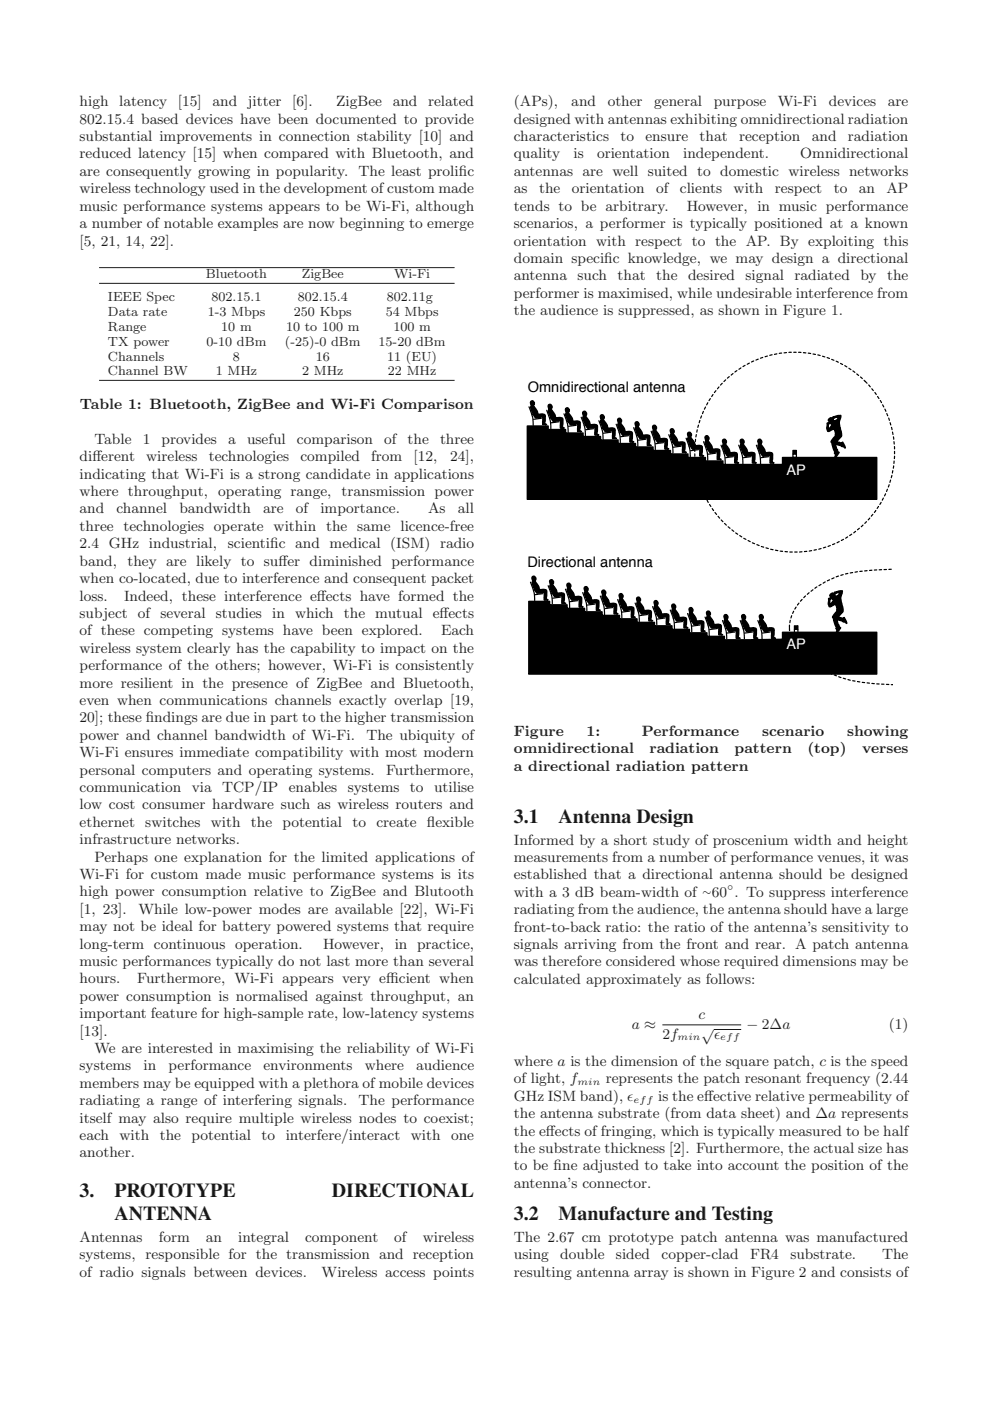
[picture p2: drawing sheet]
<svg xmlns="http://www.w3.org/2000/svg" width="210mm" height="297mm" viewBox="0 0 210 297" stroke-linecap="round" stroke-linejoin="round" font-family="sans-serif">
<defs><g id="words">
<g font-size="4.2" fill="#231f20">
<text x="109" y="174.5">3.1</text>
<text x="118.4" y="174.5">Antenna Design</text>
<text x="16.9" y="253.8">3.</text>
<text x="24.3" y="253.8">PROTOTYPE</text>
<text x="70.4" y="253.8">DIRECTIONAL</text>
<text x="24.3" y="258.7">ANTENNA</text>
<text x="109" y="258.7">3.2</text>
<text x="118.4" y="258.7">Manufacture and Testing</text>
</g>
<g font-size="3.2" fill="#231f20">
<text x="16.9" y="22.5">high</text>
<text x="25.3" y="22.5">latency</text>
<text x="37.7" y="22.5">[15]</text>
<text x="45.1" y="22.5">and</text>
<text x="52.6" y="22.5">jitter</text>
<text x="62" y="22.5">[6].</text>
<text x="71.3" y="22.5">ZigBee</text>
<text x="83.3" y="22.5">and</text>
<text x="90.8" y="22.5">related</text>
<text x="109" y="22.5">(APs),</text>
<text x="121.1" y="22.5">and</text>
<text x="128.8" y="22.5">other</text>
<text x="138.7" y="22.5">general</text>
<text x="151.3" y="22.5">purpose</text>
<text x="164.9" y="22.5">Wi-Fi</text>
<text x="175.7" y="22.5">devices</text>
<text x="188.3" y="22.5">are</text>
<text x="16.9" y="26.2">802.15.4 based devices have been documented to provide</text>
<text x="16.9" y="29.9">substantial improvements in connection stability [10] and</text>
<text x="109" y="26.2">designed with antennas exhibiting omnidirectional radiation</text>
<text x="109" y="29.9">characteristics</text>
<text x="131.5" y="29.9">to</text>
<text x="136.9" y="29.9">ensure</text>
<text x="148.3" y="29.9">that</text>
<text x="156.7" y="29.9">reception</text>
<text x="172.1" y="29.9">and</text>
<text x="179.8" y="29.9">radiation</text>
<text x="16.9" y="33.6">reduced latency [15] when compared with Bluetooth, and</text>
<text x="109" y="33.6">quality</text>
<text x="121.6" y="33.6">is</text>
<text x="126.6" y="33.6">orientation</text>
<text x="144.8" y="33.6">independent.</text>
<text x="169.7" y="33.6">Omnidirectional</text>
<text x="16.9" y="37.3">are consequently growing in popularity. The least prolif</text>
<text x="16.9" y="41">wireless technology used in the development of custom made</text>
<text x="97.3" y="37.3">ic</text>
<text x="109" y="37.3">antennas are well suited to domestic wireless networks</text>
<text x="109" y="41">as</text>
<text x="114.3" y="41">the</text>
<text x="121.2" y="41">orientation</text>
<text x="139.1" y="41">of</text>
<text x="144.2" y="41">clients</text>
<text x="155.5" y="41">with</text>
<text x="164.3" y="41">respect</text>
<text x="176.8" y="41">to</text>
<text x="182.1" y="41">an</text>
<text x="188" y="41">AP</text>
<text x="16.9" y="44.7">music performance systems appears to be Wi-Fi, although</text>
<text x="109" y="44.7">tends to be arbitrary.</text>
<text x="145.6" y="44.7">However, in music performance</text>
<text x="16.9" y="48.4">a number of notable examples are now beginning to emerge</text>
<text x="16.9" y="52.1">[5, 21, 14, 22].</text>
<text x="109" y="48.4">scenarios, a performer is typically positioned at a known</text>
<text x="109" y="52.1">orientation with respect to the AP. By exploiting this</text>
<text x="109" y="55.7">domain specif</text>
<text x="109" y="59.4">antenna</text>
<text x="122.5" y="59.4">such</text>
<text x="128.1" y="55.7">ic knowledge, we may design a directional</text>
<text x="130.9" y="59.4">that</text>
<text x="139.1" y="59.4">the</text>
<text x="145.9" y="59.4">desired</text>
<text x="158.1" y="59.4">signal</text>
<text x="168.4" y="59.4">radiated</text>
<text x="182.4" y="59.4">by</text>
<text x="188.1" y="59.4">the</text>
<text x="109" y="63.1">performer is maximised, while undesirable interference from</text>
<text x="109" y="66.8">the audience is suppressed, as shown in Figure 1.</text>
<text x="17" y="86.8">Table 1: Bluetooth, ZigBee and Wi-Fi Comparison</text>
<text x="20" y="94.1">Table</text>
<text x="30.3" y="94.1">1</text>
<text x="34.3" y="94.1">provides</text>
<text x="48.4" y="94.1">a</text>
<text x="52.4" y="94.1">useful</text>
<text x="63" y="94.1">comparison</text>
<text x="81.4" y="94.1">of the</text>
<text x="93.3" y="94.1">three</text>
<text x="16.9" y="97.8">dif</text>
<text x="16.9" y="101.5">indicating that Wi-Fi is a strong candidate in applications</text>
<text x="19.6" y="97.8">ferent</text>
<text x="31" y="97.8">wireless</text>
<text x="44.3" y="97.8">technologies</text>
<text x="63.7" y="97.8">compiled</text>
<text x="78.7" y="97.8">from</text>
<text x="87.7" y="97.8">[12,</text>
<text x="95.5" y="97.8">24],</text>
<text x="16.9" y="105.2">where throughput, operating range, transmission power</text>
<text x="16.9" y="108.9">and</text>
<text x="16.9" y="112.6">three technologies operate within the same licence-free</text>
<text x="24.7" y="108.9">channel</text>
<text x="38" y="108.9">bandwidth</text>
<text x="55.8" y="108.9">are</text>
<text x="62.7" y="108.9">of</text>
<text x="67.9" y="108.9">importance.</text>
<text x="90.8" y="108.9">As</text>
<text x="97.1" y="108.9">all</text>
<text x="16.9" y="116.2">2.4 GHz industrial,</text>
<text x="16.9" y="119.9">band, they are likely to suf</text>
<text x="48.3" y="116.2">scientif</text>
<text x="57.3" y="116.2">ic and medical (ISM) radio</text>
<text x="59" y="119.9">fer diminished performance</text>
<text x="16.9" y="123.6">when co-located, due to interference and consequent packet</text>
<text x="16.9" y="127.3">loss.</text>
<text x="16.9" y="131">subject of several studies in which the mutual ef</text>
<text x="26.3" y="127.3">Indeed, these interference ef</text>
<text x="67.2" y="127.3">fects have formed the</text>
<text x="93.2" y="131">fects</text>
<text x="16.9" y="134.7">of these competing systems have been explored.</text>
<text x="93.5" y="134.7">Each</text>
<text x="16.9" y="138.4">wireless system clearly has the capability to impact on the</text>
<text x="16.9" y="142.1">performance of the others; however, Wi-Fi is consistently</text>
<text x="16.9" y="145.8">more resilient in the presence of ZigBee and Bluetooth,</text>
<text x="16.9" y="149.5">even when communications channels exactly overlap [19,</text>
<text x="16.9" y="153.2">20]; these f</text>
<text x="30.9" y="153.2">indings are due in part to the higher transmission</text>
<text x="16.9" y="156.8">power and channel bandwidth of Wi-Fi.</text>
<text x="16.9" y="160.5">Wi-Fi ensures immediate compatibility with most modern</text>
<text x="77.7" y="156.8">The ubiquity of</text>
<text x="109" y="156.1">Figure</text>
<text x="109" y="159.7">omnidirectional</text>
<text x="124.4" y="156.1">1:</text>
<text x="136.1" y="156.1">Performance</text>
<text x="137.7" y="159.7">radiation</text>
<text x="155.7" y="159.7">pattern</text>
<text x="161.6" y="156.1">scenario</text>
<text x="171.2" y="159.7">(top)</text>
<text x="179.6" y="156.1">showing</text>
<text x="182.8" y="159.7">verses</text>
<text x="16.9" y="164.2">personal computers and operating systems.</text>
<text x="16.9" y="167.9">communication via TCP/IP enables systems to utilise</text>
<text x="81.9" y="164.2">Furthermore,</text>
<text x="109" y="163.4">a directional radiation pattern</text>
<text x="16.9" y="171.6">low cost consumer hardware such as wireless routers and</text>
<text x="16.9" y="175.3">ethernet switches with the potential to create f</text>
<text x="16.9" y="179">infrastructure networks.</text>
<text x="90.5" y="175.3">lexible</text>
<text x="109" y="179.1">Informed by a short study of proscenium width and height</text>
<text x="20" y="182.7">Perhaps one explanation for the limited applications of</text>
<text x="109" y="182.8">measurements from a number of performance venues, it was</text>
<text x="16.9" y="186.4">Wi-Fi for custom made music performance systems is its</text>
<text x="16.9" y="190.1">high power consumption relative to ZigBee and Blutooth</text>
<text x="109" y="186.5">established that a directional antenna should be designed</text>
<text x="109" y="190.1">with a 3 dB beam-width of</text>
<text x="150.9" y="190.1">60 . To suppress interference</text>
<text x="16.9" y="193.7">[1, 23].</text>
<text x="16.9" y="197.4">may not be ideal for battery powered systems that require</text>
<text x="29.3" y="193.7">While low-power modes are available [22], Wi-Fi</text>
<text x="109" y="193.8">radiating from the audience, the antenna should have a large</text>
<text x="109" y="197.5">front-to-back ratio: the ratio of the antenna’s sensitivity to</text>
<text x="16.9" y="201.1">long-term continuous operation.</text>
<text x="68.5" y="201.1">However,</text>
<text x="83.7" y="201.1">in practice,</text>
<text x="109" y="201.2">signals arriving from the front and rear. A patch antenna</text>
<text x="16.9" y="204.8">music performances typically do not last more than several</text>
<text x="16.9" y="208.5">hours.</text>
<text x="29.1" y="208.5">Furthermore, Wi-Fi appears very ef</text>
<text x="81.9" y="208.5">f</text>
<text x="81.9" y="208.5">icient when</text>
<text x="109" y="204.9">was therefore considered whose required dimensions may be</text>
<text x="109" y="208.6">calculated approximately as follows:</text>
<text x="16.9" y="212.2">power consumption is normalised against throughput, an</text>
<text x="16.9" y="215.9">important feature for high-sample rate, low-latency systems</text>
<text x="16.9" y="219.6">[13].</text>
<text x="134" y="218.1">a ≈</text>
<text x="140.4" y="220.2">2f</text>
<text x="148.1" y="216">c</text>
<text x="148.7" y="218.3">√</text>
<text x="151.4" y="220.2">ǫ</text>
<text x="158.3" y="218.1">− 2∆a</text>
<text x="188.5" y="218.1">(1)</text>
<text x="16.9" y="227">systems</text>
<text x="20" y="223.3">We are interested in maximising the reliability of Wi-Fi</text>
<text x="30.4" y="227">in</text>
<text x="35.7" y="227">performance</text>
<text x="55.9" y="227">environments</text>
<text x="77.3" y="227">where</text>
<text x="88.3" y="227">audience</text>
<text x="109" y="226">where a is the dimension of the square patch, c is the speed</text>
<text x="16.9" y="230.6">members may be equipped with a plethora of mobile devices</text>
<text x="109" y="233.4">GHz ISM band), ǫ</text>
<text x="109" y="229.7">of light, f</text>
<text x="128.4" y="229.7">represents the patch resonant frequency (2.44</text>
<text x="139.6" y="233.4">is the ef</text>
<text x="149.3" y="233.4">fective relative permeability of</text>
<text x="16.9" y="234.3">radiating a range of interfering signals.</text>
<text x="16.9" y="238">itself may also require multiple wireless nodes to coexist;</text>
<text x="76" y="234.3">The performance</text>
<text x="109" y="237.1">the antenna substrate (from data sheet) and ∆a represents</text>
<text x="16.9" y="241.7">each</text>
<text x="16.9" y="245.4">another.</text>
<text x="25.3" y="241.7">with</text>
<text x="33.9" y="241.7">the</text>
<text x="40.6" y="241.7">potential</text>
<text x="55.5" y="241.7">to</text>
<text x="60.6" y="241.7">interfere/interact with</text>
<text x="95.6" y="241.7">one</text>
<text x="109" y="240.8">the ef</text>
<text x="109" y="244.5">the substrate thickness [2]. Furthermore, the actual size has</text>
<text x="115.7" y="240.8">fects of fringing, which is typically measured to be half</text>
<text x="109" y="248.2">to be f</text>
<text x="109" y="251.9">antenna’s connector.</text>
<text x="117.4" y="248.2">ine adjusted to take into account the position of the</text>
<text x="16.9" y="263.3">Antennas</text>
<text x="33.7" y="263.3">form</text>
<text x="43.7" y="263.3">an</text>
<text x="50.5" y="263.3">integral</text>
<text x="64.7" y="263.3">component</text>
<text x="83.6" y="263.3">of</text>
<text x="89.6" y="263.3">wireless</text>
<text x="109" y="263.3">The 2.67 cm prototype patch antenna was manufactured</text>
<text x="16.9" y="267">systems, responsible for the transmission and reception</text>
<text x="109" y="267">using</text>
<text x="118.8" y="267">double</text>
<text x="130.6" y="267">sided</text>
<text x="140.3" y="267">copper-clad</text>
<text x="159" y="267">FR4</text>
<text x="167.6" y="267">substrate.</text>
<text x="187" y="267">The</text>
<text x="16.9" y="270.7">of radio signals between devices.</text>
<text x="68.2" y="270.7">Wireless access points</text>
<text x="109" y="270.7">resulting antenna array is shown in Figure 2 and consists of</text>
</g>
<g font-size="3.1">
<text x="111.9" y="83.2">Omnidirectional antenna</text>
<text x="111.8" y="120.2">Directional antenna</text>
</g>
<g font-size="3.1" fill="#fff">
<text x="166.7" y="100.8">AP</text>
<text x="166.7" y="137.7">AP</text>
</g>
<g font-size="2.8" fill="#231f20">
<text x="43.6" y="59">Bluetooth</text>
<text x="64" y="59">ZigBee</text>
<text x="83.5" y="59">Wi-Fi</text>
<text x="22.9" y="63.8">IEEE Spec</text>
<text x="44.8" y="63.8">802.15.1</text>
<text x="63.1" y="63.8">802.15.4</text>
<text x="82" y="63.8">802.11g</text>
<text x="22.9" y="67">Data rate</text>
<text x="22.9" y="70.1">Range</text>
<text x="44" y="67">1-3 Mbps</text>
<text x="46.9" y="70.1">10 m</text>
<text x="60.7" y="70.1">10 to 100 m</text>
<text x="62.3" y="67">250 Kbps</text>
<text x="81.8" y="67">54 Mbps</text>
<text x="83.4" y="70.1">100 m</text>
<text x="22.9" y="73.3">TX power</text>
<text x="22.9" y="76.4">Channels</text>
<text x="43.8" y="73.3">0-10 dBm</text>
<text x="49.4" y="76.4">8</text>
<text x="60.4" y="73.3">(-25)-0 dBm</text>
<text x="67" y="76.4">16</text>
<text x="80.3" y="73.3">15-20 dBm</text>
<text x="82.1" y="76.4">11 (EU)</text>
<text x="22.9" y="79.6">Channel BW</text>
<text x="45.7" y="79.6">1 MHz</text>
<text x="64.1" y="79.6">2 MHz</text>
<text x="82.2" y="79.6">22 MHz</text>
</g>
<g font-size="2.1" fill="#231f20">
<text x="148.9" y="189.7">∼</text>
<text x="154.2" y="188.8">◦</text>
<text x="143.6" y="220.6">min</text>
<text x="152.7" y="220.6">eff</text>
<text x="122.4" y="230.1">min</text>
<text x="134.3" y="233.8">eff</text>
</g>
</g></defs>
<path d="M21 56.7h75.4M21 60.1h75.4M21 80.6h75.4" fill="none" stroke="#231f20" stroke-width=".21"/>
<path d="M108.9 71.6h83.7v77.3h-83.7z" fill="#fff"/>
<g fill="none" stroke="#000" stroke-width=".26">
<path d="M111.8 90.3h4.4v.7h3.7v.8h3.7v.7h3.7v.8h3.8v.7h3.7v.8h3.7v.7h3.7v.7h3.7v.8h3.7v.7h3.7v.8h12.6v-1.5h20v8.9h-74.1zM112.2 86.3l.7 2.2 .1 1.7M112.6 85.1a.46 .46 0 0 1 .6 .1 .46 .46 0 0 1-.1 .7l.8 1.3a.57 .57 0 0 0 .3 .6 .57 .57 0 0 0 .7 0 .67 .67 0 0 1 .7 .2 .67 .67 0 0 1 0 .8v.1a.84 .84 0 0 0 .3 1.1h-.9v-1.6l-.7 .2a.92 .92 0 0 1-1.3-.9 1.76 1.76 0 0 1-.4-1.8l-.1-.4zM113.9 87.7l-1.1 .2M114.8 88.7l-1.7 .2M115.9 87l.8 2.2 .1 1.7M116.3 85.8a.46 .46 0 0 1 .7 .2 .46 .46 0 0 1-.2 .6l.9 1.4a.57 .57 0 0 0 .3 .6 .57 .57 0 0 0 .6-.1 .67 .67 0 0 1 .7 .3 .67 .67 0 0 1 .1 .7v.2a.84 .84 0 0 0 .2 1.1l-.8-.1v-1.5l-.8 .1a.92 .92 0 0 1-1.3-.8 1.77 1.77 0 0 1-.4-1.9l-.1-.4zM117.7 88.5l-1.2 .2M118.5 89.4l-1.6 .2M119.6 87.7l.7 2.3 .2 1.7M120 86.6a.46 .46 0 0 1 .6 .1 .46 .46 0 0 1-.1 .6l.9 1.4a.57 .57 0 0 0 .2 .6 .57 .57 0 0 0 .7-.1 .67 .67 0 0 1 .7 .3 .67 .67 0 0 1 0 .8v.1a.84 .84 0 0 0 .3 1.1l-.9-.1v-1.5l-.7 .1a.92 .92 0 0 1-1.3-.8 1.77 1.77 0 0 1-.4-1.8l-.1-.4zM121.3 89.2l-1.1 .2"/>
<path d="M122.2 90.2l-1.7 .2M123.2 88.5l.8 2.2 .1 1.7M123.6 87.3a.46 .46 0 0 1 .7 .1 .46 .46 0 0 1-.2 .7l.9 1.3a.57 .57 0 0 0 .3 .6 .57 .57 0 0 0 .7 0 .67 .67 0 0 1 .7 .2 .67 .67 0 0 1 0 .8v.1a.84 .84 0 0 0 .2 1.1h-.8v-1.6l-.8 .2a.92 .92 0 0 1-1.3-.9 1.77 1.77 0 0 1-.3-1.8l-.2-.4zM125 89.9l-1.2 .2M125.9 90.9l-1.7 .2M127 89.2l.7 2.2 .2 1.7M127.4 88a.46 .46 0 0 1 .6 .2 .46 .46 0 0 1-.1 .6l.9 1.4a.57 .57 0 0 0 .2 .6 .57 .57 0 0 0 .7-.1 .67 .67 0 0 1 .7 .3 .67 .67 0 0 1 0 .7v.2a.84 .84 0 0 0 .3 1.1l-.9-.1v-1.5l-.7 .1a.92 .92 0 0 1-1.3-.8 1.77 1.77 0 0 1-.4-1.9l-.1-.4zM128.7 90.7l-1.1 .2M129.6 91.6l-1.7 .3M130.6 89.9l.8 2.3 .1 1.7M131 88.8a.46 .46 0 0 1 .7 .1 .46 .46 0 0 1-.1 .7l.8 1.3a.57 .57 0 0 0 .3 .6 .57 .57 0 0 0 .7 0 .67 .67 0 0 1 .7 .2 .67 .67 0 0 1 0 .8v.1a.84 .84 0 0 0 .3 1.1h-.9v-1.6l-.7 .1a.92 .92 0 0 1-1.3-.8 1.77 1.77 0 0 1-.4-1.8l-.2-.4zM132.4 91.4l-1.1 .2"/>
<path d="M133.3 92.4l-1.7 .2M134.3 90.7l.8 2.2 .1 1.7M134.7 89.5a.46 .46 0 0 1 .7 .1 .46 .46 0 0 1-.1 .7l.8 1.4a.57 .57 0 0 0 .3 .6 .57 .57 0 0 0 .7-.1 .67 .67 0 0 1 .7 .2 .67 .67 0 0 1 0 .8v.1a.84 .84 0 0 0 .3 1.2l-.9-.1v-1.5l-.7 .1a.92 .92 0 0 1-1.3-.9 1.77 1.77 0 0 1-.4-1.8l-.2-.4zM136.1 92.1l-1.1 .3M137 93.1l-1.7 .2M138.1 91.4l.7 2.3 .1 1.7M138.5 90.3a.46 .46 0 0 1 .6 .1 .46 .46 0 0 1-.1 .6l.8 1.4a.57 .57 0 0 0 .3 .6 .57 .57 0 0 0 .7-.1 .67 .67 0 0 1 .7 .3 .67 .67 0 0 1 0 .7v.2a.84 .84 0 0 0 .3 1.1l-.9-.1v-1.5l-.7 .1a.92 .92 0 0 1-1.3-.8 1.76 1.76 0 0 1-.4-1.8l-.1-.5zM139.8 92.9l-1.1 .2M140.7 93.9l-1.7 .2M141.8 92.2l.8 2.2 .1 1.7M142.2 91a.46 .46 0 0 1 .6 .1 .46 .46 0 0 1-.1 .7l.9 1.3a.57 .57 0 0 0 .3 .6 .57 .57 0 0 0 .6 0 .67 .67 0 0 1 .7 .2 .67 .67 0 0 1 .1 .8v.1a.84 .84 0 0 0 .2 1.2l-.8-.1-.1-1.6-.7 .2a.92 .92 0 0 1-1.3-.9 1.77 1.77 0 0 1-.4-1.8l-.1-.4zM143.6 93.6l-1.2 .2"/>
<path d="M144.4 94.6l-1.6 .2M145.5 92.9l.7 2.2 .2 1.7M145.9 91.7a.46 .46 0 0 1 .6 .2 .46 .46 0 0 1-.1 .6l.8 1.4a.57 .57 0 0 0 .3 .6 .57 .57 0 0 0 .7-.1 .67 .67 0 0 1 .7 .3 .67 .67 0 0 1 0 .7v.2a.84 .84 0 0 0 .3 1.1l-.9-.1v-1.5l-.7 .1a.92 .92 0 0 1-1.3-.8 1.76 1.76 0 0 1-.4-1.9l-.1-.4zM147.2 94.4l-1.1 .2M148.1 95.3l-1.7 .3M149.2 93.6l.7 2.3 .2 1.7M149.6 92.5a.46 .46 0 0 1 .6 .1 .46 .46 0 0 1-.1 .7l.8 1.3a.57 .57 0 0 0 .3 .6 .57 .57 0 0 0 .7 0 .67 .67 0 0 1 .7 .2 .67 .67 0 0 1 0 .8v.1a.84 .84 0 0 0 .3 1.1h-.9v-1.6l-.7 .1a.92 .92 0 0 1-1.3-.8 1.76 1.76 0 0 1-.4-1.8l-.1-.4zM150.9 95.1l-1.1 .2M151.8 96.1l-1.7 .2M152.9 94.4l.7 2.2 .2 1.7M153.3 93.2a.46 .46 0 0 1 .6 .2 .46 .46 0 0 1-.1 .6l.9 1.4a.57 .57 0 0 0 .2 .6 .57 .57 0 0 0 .7-.1 .67 .67 0 0 1 .7 .3 .67 .67 0 0 1 0 .7v.2a.84 .84 0 0 0 .3 1.1l-.8-.1-.1-1.5-.7 .1a.92 .92 0 0 1-1.3-.8 1.77 1.77 0 0 1-.4-1.9l-.1-.4zM154.6 95.9l-1.1 .2"/>
<path d="M155.5 96.8l-1.7 .2M156.6 94.4l.8 2.2 .1 1.7M157 93.2a.46 .46 0 0 1 .7 .2 .46 .46 0 0 1-.2 .6l.9 1.4a.57 .57 0 0 0 .3 .6 .57 .57 0 0 0 .6-.1 .67 .67 0 0 1 .8 .3 .67 .67 0 0 1 0 .7v.2a.84 .84 0 0 0 .2 1.1l-.8-.1v-1.5l-.8 .1a.92 .92 0 0 1-1.3-.8 1.76 1.76 0 0 1-.3-1.9l-.2-.4zM158.4 95.9l-1.2 .2M159.2 96.8l-1.6 .2M160.4 94.4l.7 2.2 .2 1.7M160.8 93.2a.46 .46 0 0 1 .6 .2 .46 .46 0 0 1-.1 .6l.8 1.4a.57 .57 0 0 0 .3 .6 .57 .57 0 0 0 .7-.1 .67 .67 0 0 1 .7 .3 .67 .67 0 0 1 0 .7v.2a.84 .84 0 0 0 .3 1.1l-.9-.1v-1.5l-.7 .1a.92 .92 0 0 1-1.3-.8 1.76 1.76 0 0 1-.4-1.9l-.1-.4zM162.1 95.9l-1.1 .2M163 96.8l-1.7 .2M168.1 95.5h.8v.7h-.8zM168.1 96.2h.8v.8h-.8zM175.8 88.8l.4-.3 .3 .3 .2-.1a.38 .38 0 0 0 .2 .5 .38 .38 0 0 0 .5-.2l.4-.5h-.7l-.4 .2-.2-.3 1.7-.4 .1 .6a4.1 4.1 0 0 0 .1 3 1.18 1.18 0 0 1-.5 1.5l-.5 .5 .9 .4 .4-.3 .6 1.3-.9-.3v-.2l-1.3-.3 .3 .9 .2 .3-.1 .3 .4 .2-.8 1.1-.1-.2 .1-.5-.2-.2 .2-.1-.4-.8-.3-1.2-.2-.3 .1-.4a1.67 1.67 0 0 0 .6-2.2l-.2-.2-1.2 .6a1.39 1.39 0 0 1-.1-1.4l-.1-.4 .2-.1 .3 .1-.2 .4 .2 .8 .7-.9v-.2l-.2 .2-.3-.2-.1-.3-.2 .2 .1-.2-.2-.4z"/>
<path d="M112.1 127.5h4.4v.7h3.8v.8h3.7v.7h3.7v.8h3.7v.7h3.7v.7h3.7v.8h3.7v.7h3.7v.8h3.7v.7h3.7v.7l12.3-.1v-1.5h20v8.9h-73.8zM112.5 123.4l.7 2.3 .2 1.7M112.9 122.3a.46 .46 0 0 1 .6 .1 .46 .46 0 0 1-.1 .6l.9 1.4a.57 .57 0 0 0 .2 .6 .57 .57 0 0 0 .7-.1 .67 .67 0 0 1 .7 .3 .67 .67 0 0 1 0 .8v.1a.84 .84 0 0 0 .3 1.1l-.8-.1-.1-1.5-.7 .1a.92 .92 0 0 1-1.3-.8 1.77 1.77 0 0 1-.4-1.8l-.1-.4zM114.2 124.9l-1.1 .2M115.1 125.9l-1.7 .2M116.2 124.2l.8 2.2 .1 1.7M116.6 123a.46 .46 0 0 1 .7 .1 .46 .46 0 0 1-.2 .7l.9 1.3a.57 .57 0 0 0 .3 .7 .57 .57 0 0 0 .6-.1 .67 .67 0 0 1 .8 .2 .67 .67 0 0 1 0 .8v.1a.84 .84 0 0 0 .2 1.2l-.8-.1v-1.6l-.8 .2a.92 .92 0 0 1-1.3-.9 1.77 1.77 0 0 1-.3-1.8l-.2-.4zM118 125.6l-1.2 .2M118.8 126.6l-1.6 .2M119.9 124.9l.8 2.2 .1 1.8M120.3 123.8a.46 .46 0 0 1 .6 .1 .46 .46 0 0 1-.1 .6l.9 1.4a.57 .57 0 0 0 .2 .6 .57 .57 0 0 0 .7-.1 .67 .67 0 0 1 .7 .3 .67 .67 0 0 1 0 .7v.2a.84 .84 0 0 0 .3 1.1l-.8-.1-.1-1.5-.7 .1a.92 .92 0 0 1-1.3-.8 1.77 1.77 0 0 1-.4-1.8l-.1-.5zM121.6 126.4l-1.1 .2"/>
<path d="M122.5 127.3l-1.6 .3M123.5 125.6l.8 2.3 .1 1.7M123.9 124.5a.46 .46 0 0 1 .7 .1 .46 .46 0 0 1-.1 .7l.8 1.3a.57 .57 0 0 0 .3 .6 .57 .57 0 0 0 .7 0 .67 .67 0 0 1 .7 .2 .67 .67 0 0 1 0 .8v.1a.84 .84 0 0 0 .3 1.1h-.9v-1.6l-.7 .1a.92 .92 0 0 1-1.3-.8 1.77 1.77 0 0 1-.4-1.8l-.2-.4zM125.3 127.1l-1.1 .2M126.2 128.1l-1.7 .2M127.3 126.4l.8 2.2 .1 1.7M127.7 125.2a.46 .46 0 0 1 .6 .1 .46 .46 0 0 1-.1 .7l.9 1.4a.57 .57 0 0 0 .2 .6 .57 .57 0 0 0 .7-.1 .67 .67 0 0 1 .7 .2 .67 .67 0 0 1 0 .8v.1a.84 .84 0 0 0 .3 1.2l-.8-.1-.1-1.6-.7 .2a.92 .92 0 0 1-1.3-.9 1.76 1.76 0 0 1-.4-1.8l-.1-.4zM129 127.8l-1.1 .3M129.9 128.8l-1.6 .2M131 127.1l.7 2.3 .1 1.7M131.4 126a.46 .46 0 0 1 .6 .1 .46 .46 0 0 1-.1 .6l.8 1.4a.57 .57 0 0 0 .3 .6 .57 .57 0 0 0 .7-.1 .67 .67 0 0 1 .7 .3 .67 .67 0 0 1 0 .7v.2a.84 .84 0 0 0 .3 1.1l-.9-.1v-1.5l-.7 .1a.92 .92 0 0 1-1.3-.8 1.76 1.76 0 0 1-.4-1.8l-.1-.5zM132.7 128.6l-1.1 .2"/>
<path d="M133.6 129.6l-1.7 .2M134.7 127.9l.7 2.2 .1 1.7M135.1 126.7a.46 .46 0 0 1 .6 .1 .46 .46 0 0 1-.1 .7l.8 1.3a.57 .57 0 0 0 .3 .6 .57 .57 0 0 0 .7 0 .67 .67 0 0 1 .7 .2 .67 .67 0 0 1 0 .8v.1a.84 .84 0 0 0 .3 1.2l-.9-.1v-1.6l-.7 .2a.92 .92 0 0 1-1.3-.9 1.77 1.77 0 0 1-.4-1.8l-.1-.4zM136.4 129.3l-1.1 .2M137.3 130.3l-1.7 .2M138.4 128.6l.7 2.2 .2 1.7M138.8 127.4a.46 .46 0 0 1 .6 .2 .46 .46 0 0 1-.1 .6l.8 1.4a.57 .57 0 0 0 .3 .6 .57 .57 0 0 0 .7-.1 .67 .67 0 0 1 .7 .3 .67 .67 0 0 1 0 .7v.2a.84 .84 0 0 0 .3 1.1l-.9-.1v-1.5l-.7 .1a.92 .92 0 0 1-1.3-.8 1.77 1.77 0 0 1-.4-1.9l-.1-.4zM140.1 130.1l-1.1 .2M141 131l-1.7 .3M142.1 129.3l.8 2.3 .1 1.7M142.5 128.2a.46 .46 0 0 1 .7 .1 .46 .46 0 0 1-.2 .7l.9 1.3a.57 .57 0 0 0 .3 .6 .57 .57 0 0 0 .6 0 .67 .67 0 0 1 .7 .2 .67 .67 0 0 1 .1 .8v.1a.84 .84 0 0 0 .2 1.1h-.8v-1.6l-.8 .1a.92 .92 0 0 1-1.3-.8 1.77 1.77 0 0 1-.4-1.8l-.1-.4zM143.9 130.8l-1.2 .2"/>
<path d="M144.7 131.8l-1.6 .2M145.8 130.1l.7 2.2 .2 1.7M146.2 128.9a.46 .46 0 0 1 .6 .2 .46 .46 0 0 1-.1 .6l.9 1.4a.57 .57 0 0 0 .2 .6 .57 .57 0 0 0 .7-.1 .67 .67 0 0 1 .7 .3 .67 .67 0 0 1 0 .7v.2a.84 .84 0 0 0 .3 1.1l-.8-.1-.1-1.5-.7 .1a.92 .92 0 0 1-1.3-.8 1.76 1.76 0 0 1-.4-1.9l-.1-.4zM147.5 131.6l-1.1 .2M148.4 132.5l-1.7 .2M149.5 130.8l.7 2.3 .2 1.7M149.9 129.7a.46 .46 0 0 1 .6 .1 .46 .46 0 0 1-.1 .6l.9 1.4a.57 .57 0 0 0 .2 .6 .57 .57 0 0 0 .7-.1 .67 .67 0 0 1 .7 .3 .67 .67 0 0 1 0 .7v.2a.84 .84 0 0 0 .3 1.1l-.8-.1-.1-1.5-.7 .1a.92 .92 0 0 1-1.3-.8 1.77 1.77 0 0 1-.4-1.8l-.1-.4zM151.2 132.3l-1.1 .2M152.1 133.3l-1.6 .2M153.2 131.6l.8 2.2 .1 1.7M153.6 130.4a.46 .46 0 0 1 .6 .1 .46 .46 0 0 1-.1 .7l.9 1.3a.57 .57 0 0 0 .2 .7 .57 .57 0 0 0 .7-.1 .67 .67 0 0 1 .7 .2 .67 .67 0 0 1 0 .8v.1a.84 .84 0 0 0 .3 1.2l-.8-.1-.1-1.6-.7 .2a.92 .92 0 0 1-1.3-.9 1.77 1.77 0 0 1-.4-1.8l-.1-.4zM154.9 133l-1.1 .2"/>
<path d="M155.8 134l-1.6 .2M156.9 131.6l.8 2.2 .1 1.7M157.3 130.4a.46 .46 0 0 1 .7 .1 .46 .46 0 0 1-.1 .7l.8 1.3a.57 .57 0 0 0 .3 .7 .57 .57 0 0 0 .7-.1 .67 .67 0 0 1 .7 .2 .67 .67 0 0 1 0 .8v.1a.84 .84 0 0 0 .3 1.2l-.9-.1v-1.6l-.8 .2a.92 .92 0 0 1-1.2-.9 1.76 1.76 0 0 1-.4-1.8l-.2-.4zM158.7 133l-1.1 .2M159.6 134l-1.7 .2M160.7 131.6l.7 2.2 .2 1.7M161.1 130.4a.46 .46 0 0 1 .6 .1 .46 .46 0 0 1-.1 .7l.9 1.3a.57 .57 0 0 0 .2 .7 .57 .57 0 0 0 .7-.1 .67 .67 0 0 1 .7 .2 .67 .67 0 0 1 0 .8v.1a.84 .84 0 0 0 .3 1.2l-.8-.1-.1-1.6-.7 .2a.92 .92 0 0 1-1.3-.9 1.77 1.77 0 0 1-.4-1.8l-.1-.4zM162.4 133l-1.1 .2M163.3 134l-1.6 .2M168.4 132.7h.8v.7h-.8zM168.4 133.4h.8v.8h-.8zM176.1 126l.4-.3 .3 .3 .2-.1a.38 .38 0 0 0 .2 .5 .38 .38 0 0 0 .5-.2l.4-.5h-.7l-.4 .2-.1-.3 1.6-.4 .1 .5a4.1 4.1 0 0 0 .1 3.1 1.18 1.18 0 0 1-.5 1.5l-.5 .5 .9 .3 .4-.2 .6 1.2-.9-.3v-.1l-1.3-.3 .3 .9 .2 .3-.1 .3 .5 .2-.8 1.1-.2-.2 .1-.5-.2-.2 .2-.1-.4-.8-.2-1.3-.3-.2 .2-.4a1.67 1.67 0 0 0 .5-2.2l-.2-.2-1.1 .6a1.39 1.39 0 0 1-.2-1.5v-.3l.1-.1 .3 .1-.2 .4 .2 .8 .7-.9v-.2l-.2 .2-.3-.2-.1-.3-.1 .2 .1-.2-.3-.4z"/>
</g>
<g fill="#000">
<path d="M112.6 85.1a.46 .46 0 0 1 .6 .1 .46 .46 0 0 1-.1 .7l.8 1.3a.57 .57 0 0 0 .3 .6 .57 .57 0 0 0 .7 0 .67 .67 0 0 1 .7 .2 .67 .67 0 0 1 0 .8v.1a.84 .84 0 0 0 .3 1.1h-.9v-1.6l-.7 .2a.92 .92 0 0 1-1.3-.9 1.76 1.76 0 0 1-.4-1.8l-.1-.4zM116.3 85.8a.46 .46 0 0 1 .7 .2 .46 .46 0 0 1-.2 .6l.9 1.4a.57 .57 0 0 0 .3 .6 .57 .57 0 0 0 .6-.1 .67 .67 0 0 1 .7 .3 .67 .67 0 0 1 .1 .7v.2a.84 .84 0 0 0 .2 1.1l-.8-.1v-1.5l-.8 .1a.92 .92 0 0 1-1.3-.8 1.77 1.77 0 0 1-.4-1.9l-.1-.4zM120 86.6a.46 .46 0 0 1 .6 .1 .46 .46 0 0 1-.1 .6l.9 1.4a.57 .57 0 0 0 .2 .6 .57 .57 0 0 0 .7-.1 .67 .67 0 0 1 .7 .3 .67 .67 0 0 1 0 .8v.1a.84 .84 0 0 0 .3 1.1l-.9-.1v-1.5l-.7 .1a.92 .92 0 0 1-1.3-.8 1.77 1.77 0 0 1-.4-1.8l-.1-.4zM123.6 87.3a.46 .46 0 0 1 .7 .1 .46 .46 0 0 1-.2 .7l.9 1.3a.57 .57 0 0 0 .3 .6 .57 .57 0 0 0 .7 0 .67 .67 0 0 1 .7 .2 .67 .67 0 0 1 0 .8v.1a.84 .84 0 0 0 .2 1.1h-.8v-1.6l-.8 .2a.92 .92 0 0 1-1.3-.9 1.77 1.77 0 0 1-.3-1.8l-.2-.4zM127.4 88a.46 .46 0 0 1 .6 .2 .46 .46 0 0 1-.1 .6l.9 1.4a.57 .57 0 0 0 .2 .6 .57 .57 0 0 0 .7-.1 .67 .67 0 0 1 .7 .3 .67 .67 0 0 1 0 .7v.2a.84 .84 0 0 0 .3 1.1l-.9-.1v-1.5l-.7 .1a.92 .92 0 0 1-1.3-.8 1.77 1.77 0 0 1-.4-1.9l-.1-.4zM131 88.8a.46 .46 0 0 1 .7 .1 .46 .46 0 0 1-.1 .7l.8 1.3a.57 .57 0 0 0 .3 .6 .57 .57 0 0 0 .7 0 .67 .67 0 0 1 .7 .2 .67 .67 0 0 1 0 .8v.1a.84 .84 0 0 0 .3 1.1h-.9v-1.6l-.7 .1a.92 .92 0 0 1-1.3-.8 1.77 1.77 0 0 1-.4-1.8l-.2-.4zM134.7 89.5a.46 .46 0 0 1 .7 .1 .46 .46 0 0 1-.1 .7l.8 1.4a.57 .57 0 0 0 .3 .6 .57 .57 0 0 0 .7-.1 .67 .67 0 0 1 .7 .2 .67 .67 0 0 1 0 .8v.1a.84 .84 0 0 0 .3 1.2l-.9-.1v-1.5l-.7 .1a.92 .92 0 0 1-1.3-.9 1.77 1.77 0 0 1-.4-1.8l-.2-.4zM138.5 90.3a.46 .46 0 0 1 .6 .1 .46 .46 0 0 1-.1 .6l.8 1.4a.57 .57 0 0 0 .3 .6 .57 .57 0 0 0 .7-.1 .67 .67 0 0 1 .7 .3 .67 .67 0 0 1 0 .7v.2a.84 .84 0 0 0 .3 1.1l-.9-.1v-1.5l-.7 .1a.92 .92 0 0 1-1.3-.8 1.76 1.76 0 0 1-.4-1.8l-.1-.5zM142.2 91a.46 .46 0 0 1 .6 .1 .46 .46 0 0 1-.1 .7l.9 1.3a.57 .57 0 0 0 .3 .6 .57 .57 0 0 0 .6 0 .67 .67 0 0 1 .7 .2 .67 .67 0 0 1 .1 .8v.1a.84 .84 0 0 0 .2 1.2l-.8-.1-.1-1.6-.7 .2a.92 .92 0 0 1-1.3-.9 1.77 1.77 0 0 1-.4-1.8l-.1-.4zM145.9 91.7a.46 .46 0 0 1 .6 .2 .46 .46 0 0 1-.1 .6l.8 1.4a.57 .57 0 0 0 .3 .6 .57 .57 0 0 0 .7-.1 .67 .67 0 0 1 .7 .3 .67 .67 0 0 1 0 .7v.2a.84 .84 0 0 0 .3 1.1l-.9-.1v-1.5l-.7 .1a.92 .92 0 0 1-1.3-.8 1.76 1.76 0 0 1-.4-1.9l-.1-.4zM149.6 92.5a.46 .46 0 0 1 .6 .1 .46 .46 0 0 1-.1 .7l.8 1.3a.57 .57 0 0 0 .3 .6 .57 .57 0 0 0 .7 0 .67 .67 0 0 1 .7 .2 .67 .67 0 0 1 0 .8v.1a.84 .84 0 0 0 .3 1.1h-.9v-1.6l-.7 .1a.92 .92 0 0 1-1.3-.8 1.76 1.76 0 0 1-.4-1.8l-.1-.4zM153.3 93.2a.46 .46 0 0 1 .6 .2 .46 .46 0 0 1-.1 .6l.9 1.4a.57 .57 0 0 0 .2 .6 .57 .57 0 0 0 .7-.1 .67 .67 0 0 1 .7 .3 .67 .67 0 0 1 0 .7v.2a.84 .84 0 0 0 .3 1.1l-.8-.1-.1-1.5-.7 .1a.92 .92 0 0 1-1.3-.8 1.77 1.77 0 0 1-.4-1.9l-.1-.4z"/>
<path d="M157 93.2a.46 .46 0 0 1 .7 .2 .46 .46 0 0 1-.2 .6l.9 1.4a.57 .57 0 0 0 .3 .6 .57 .57 0 0 0 .6-.1 .67 .67 0 0 1 .8 .3 .67 .67 0 0 1 0 .7v.2a.84 .84 0 0 0 .2 1.1l-.8-.1v-1.5l-.8 .1a.92 .92 0 0 1-1.3-.8 1.76 1.76 0 0 1-.3-1.9l-.2-.4zM160.8 93.2a.46 .46 0 0 1 .6 .2 .46 .46 0 0 1-.1 .6l.8 1.4a.57 .57 0 0 0 .3 .6 .57 .57 0 0 0 .7-.1 .67 .67 0 0 1 .7 .3 .67 .67 0 0 1 0 .7v.2a.84 .84 0 0 0 .3 1.1l-.9-.1v-1.5l-.7 .1a.92 .92 0 0 1-1.3-.8 1.76 1.76 0 0 1-.4-1.9l-.1-.4zM111.8 90.3h4.4v.7h3.7v.8h3.7v.7h3.7v.8h3.8v.7h3.7v.8h3.7v.7h3.7v.7h3.7v.8h3.7v.7h3.7v.8h12.6v-1.5h20v8.9h-74.1zM168.1 95.5h.8v.7h-.8zM175.8 88.8l.4-.3 .3 .3 .2-.1a.38 .38 0 0 0 .2 .5 .38 .38 0 0 0 .5-.2l.4-.5h-.7l-.4 .2-.2-.3 1.7-.4 .1 .6a4.1 4.1 0 0 0 .1 3 1.18 1.18 0 0 1-.5 1.5l-.5 .5 .9 .4 .4-.3 .6 1.3-.9-.3v-.2l-1.3-.3 .3 .9 .2 .3-.1 .3 .4 .2-.8 1.1-.1-.2 .1-.5-.2-.2 .2-.1-.4-.8-.3-1.2-.2-.3 .1-.4a1.67 1.67 0 0 0 .6-2.2l-.2-.2-1.2 .6a1.39 1.39 0 0 1-.1-1.4l-.1-.4 .2-.1 .3 .1-.2 .4 .2 .8 .7-.9v-.2l-.2 .2-.3-.2-.1-.3-.2 .2 .1-.2-.2-.4zM112.9 122.3a.46 .46 0 0 1 .6 .1 .46 .46 0 0 1-.1 .6l.9 1.4a.57 .57 0 0 0 .2 .6 .57 .57 0 0 0 .7-.1 .67 .67 0 0 1 .7 .3 .67 .67 0 0 1 0 .8v.1a.84 .84 0 0 0 .3 1.1l-.8-.1-.1-1.5-.7 .1a.92 .92 0 0 1-1.3-.8 1.77 1.77 0 0 1-.4-1.8l-.1-.4zM116.6 123a.46 .46 0 0 1 .7 .1 .46 .46 0 0 1-.2 .7l.9 1.3a.57 .57 0 0 0 .3 .7 .57 .57 0 0 0 .6-.1 .67 .67 0 0 1 .8 .2 .67 .67 0 0 1 0 .8v.1a.84 .84 0 0 0 .2 1.2l-.8-.1v-1.6l-.8 .2a.92 .92 0 0 1-1.3-.9 1.77 1.77 0 0 1-.3-1.8l-.2-.4zM120.3 123.8a.46 .46 0 0 1 .6 .1 .46 .46 0 0 1-.1 .6l.9 1.4a.57 .57 0 0 0 .2 .6 .57 .57 0 0 0 .7-.1 .67 .67 0 0 1 .7 .3 .67 .67 0 0 1 0 .7v.2a.84 .84 0 0 0 .3 1.1l-.8-.1-.1-1.5-.7 .1a.92 .92 0 0 1-1.3-.8 1.77 1.77 0 0 1-.4-1.8l-.1-.5zM123.9 124.5a.46 .46 0 0 1 .7 .1 .46 .46 0 0 1-.1 .7l.8 1.3a.57 .57 0 0 0 .3 .6 .57 .57 0 0 0 .7 0 .67 .67 0 0 1 .7 .2 .67 .67 0 0 1 0 .8v.1a.84 .84 0 0 0 .3 1.1h-.9v-1.6l-.7 .1a.92 .92 0 0 1-1.3-.8 1.77 1.77 0 0 1-.4-1.8l-.2-.4zM127.7 125.2a.46 .46 0 0 1 .6 .1 .46 .46 0 0 1-.1 .7l.9 1.4a.57 .57 0 0 0 .2 .6 .57 .57 0 0 0 .7-.1 .67 .67 0 0 1 .7 .2 .67 .67 0 0 1 0 .8v.1a.84 .84 0 0 0 .3 1.2l-.8-.1-.1-1.6-.7 .2a.92 .92 0 0 1-1.3-.9 1.76 1.76 0 0 1-.4-1.8l-.1-.4zM131.4 126a.46 .46 0 0 1 .6 .1 .46 .46 0 0 1-.1 .6l.8 1.4a.57 .57 0 0 0 .3 .6 .57 .57 0 0 0 .7-.1 .67 .67 0 0 1 .7 .3 .67 .67 0 0 1 0 .7v.2a.84 .84 0 0 0 .3 1.1l-.9-.1v-1.5l-.7 .1a.92 .92 0 0 1-1.3-.8 1.76 1.76 0 0 1-.4-1.8l-.1-.5zM135.1 126.7a.46 .46 0 0 1 .6 .1 .46 .46 0 0 1-.1 .7l.8 1.3a.57 .57 0 0 0 .3 .6 .57 .57 0 0 0 .7 0 .67 .67 0 0 1 .7 .2 .67 .67 0 0 1 0 .8v.1a.84 .84 0 0 0 .3 1.2l-.9-.1v-1.6l-.7 .2a.92 .92 0 0 1-1.3-.9 1.77 1.77 0 0 1-.4-1.8l-.1-.4z"/>
<path d="M138.8 127.4a.46 .46 0 0 1 .6 .2 .46 .46 0 0 1-.1 .6l.8 1.4a.57 .57 0 0 0 .3 .6 .57 .57 0 0 0 .7-.1 .67 .67 0 0 1 .7 .3 .67 .67 0 0 1 0 .7v.2a.84 .84 0 0 0 .3 1.1l-.9-.1v-1.5l-.7 .1a.92 .92 0 0 1-1.3-.8 1.77 1.77 0 0 1-.4-1.9l-.1-.4zM142.5 128.2a.46 .46 0 0 1 .7 .1 .46 .46 0 0 1-.2 .7l.9 1.3a.57 .57 0 0 0 .3 .6 .57 .57 0 0 0 .6 0 .67 .67 0 0 1 .7 .2 .67 .67 0 0 1 .1 .8v.1a.84 .84 0 0 0 .2 1.1h-.8v-1.6l-.8 .1a.92 .92 0 0 1-1.3-.8 1.77 1.77 0 0 1-.4-1.8l-.1-.4zM146.2 128.9a.46 .46 0 0 1 .6 .2 .46 .46 0 0 1-.1 .6l.9 1.4a.57 .57 0 0 0 .2 .6 .57 .57 0 0 0 .7-.1 .67 .67 0 0 1 .7 .3 .67 .67 0 0 1 0 .7v.2a.84 .84 0 0 0 .3 1.1l-.8-.1-.1-1.5-.7 .1a.92 .92 0 0 1-1.3-.8 1.76 1.76 0 0 1-.4-1.9l-.1-.4zM149.9 129.7a.46 .46 0 0 1 .6 .1 .46 .46 0 0 1-.1 .6l.9 1.4a.57 .57 0 0 0 .2 .6 .57 .57 0 0 0 .7-.1 .67 .67 0 0 1 .7 .3 .67 .67 0 0 1 0 .7v.2a.84 .84 0 0 0 .3 1.1l-.8-.1-.1-1.5-.7 .1a.92 .92 0 0 1-1.3-.8 1.77 1.77 0 0 1-.4-1.8l-.1-.4zM153.6 130.4a.46 .46 0 0 1 .6 .1 .46 .46 0 0 1-.1 .7l.9 1.3a.57 .57 0 0 0 .2 .7 .57 .57 0 0 0 .7-.1 .67 .67 0 0 1 .7 .2 .67 .67 0 0 1 0 .8v.1a.84 .84 0 0 0 .3 1.2l-.8-.1-.1-1.6-.7 .2a.92 .92 0 0 1-1.3-.9 1.77 1.77 0 0 1-.4-1.8l-.1-.4zM157.3 130.4a.46 .46 0 0 1 .7 .1 .46 .46 0 0 1-.1 .7l.8 1.3a.57 .57 0 0 0 .3 .7 .57 .57 0 0 0 .7-.1 .67 .67 0 0 1 .7 .2 .67 .67 0 0 1 0 .8v.1a.84 .84 0 0 0 .3 1.2l-.9-.1v-1.6l-.8 .2a.92 .92 0 0 1-1.2-.9 1.76 1.76 0 0 1-.4-1.8l-.2-.4zM161.1 130.4a.46 .46 0 0 1 .6 .1 .46 .46 0 0 1-.1 .7l.9 1.3a.57 .57 0 0 0 .2 .7 .57 .57 0 0 0 .7-.1 .67 .67 0 0 1 .7 .2 .67 .67 0 0 1 0 .8v.1a.84 .84 0 0 0 .3 1.2l-.8-.1-.1-1.6-.7 .2a.92 .92 0 0 1-1.3-.9 1.77 1.77 0 0 1-.4-1.8l-.1-.4zM112.1 127.5h4.4v.7h3.8v.8h3.7v.7h3.7v.8h3.7v.7h3.7v.7h3.7v.8h3.7v.7h3.7v.8h3.7v.7h3.7v.7l12.3-.1v-1.5h20v8.9h-73.8zM168.4 132.7h.8v.7h-.8zM176.1 126l.4-.3 .3 .3 .2-.1a.38 .38 0 0 0 .2 .5 .38 .38 0 0 0 .5-.2l.4-.5h-.7l-.4 .2-.1-.3 1.6-.4 .1 .5a4.1 4.1 0 0 0 .1 3.1 1.18 1.18 0 0 1-.5 1.5l-.5 .5 .9 .3 .4-.2 .6 1.2-.9-.3v-.1l-1.3-.3 .3 .9 .2 .3-.1 .3 .5 .2-.8 1.1-.2-.2 .1-.5-.2-.2 .2-.1-.4-.8-.2-1.3-.3-.2 .2-.4a1.67 1.67 0 0 0 .5-2.2l-.2-.2-1.1 .6a1.39 1.39 0 0 1-.2-1.5v-.3l.1-.1 .3 .1-.2 .4 .2 .8 .7-.9v-.2l-.2 .2-.3-.2-.1-.3-.1 .2 .1-.2-.3-.4z"/>
</g>
<path d="M183.5 80.9a21.2 21.2 0 0 1-9 35.3 21.2 21.2 0 0 1-26.8-24.7 21.2 21.2 0 0 1 34.4-11.9l1.4 1.3M170.9 126.2a20.5 20.5 0 0 1 13.3-5.2l5.4-.3v24.5h-.1a40.9 40.9 0 0 1-11.9-1.8 18.7 18.7 0 0 1-9.1-6.7 7.5 7.5 0 0 1 1.4-9.5z" fill="none" stroke="#000" stroke-width=".26" stroke-dasharray=".5 .5"/>
<path d="M189.6 120v25.9z" fill="none" stroke="#fff" stroke-width=".51"/>
<path d="M140.4 217.3h16.7M151.4 218.3h5.7" fill="none" stroke="#231f20" stroke-width=".21"/>
<use href="#words"/>
</svg>
